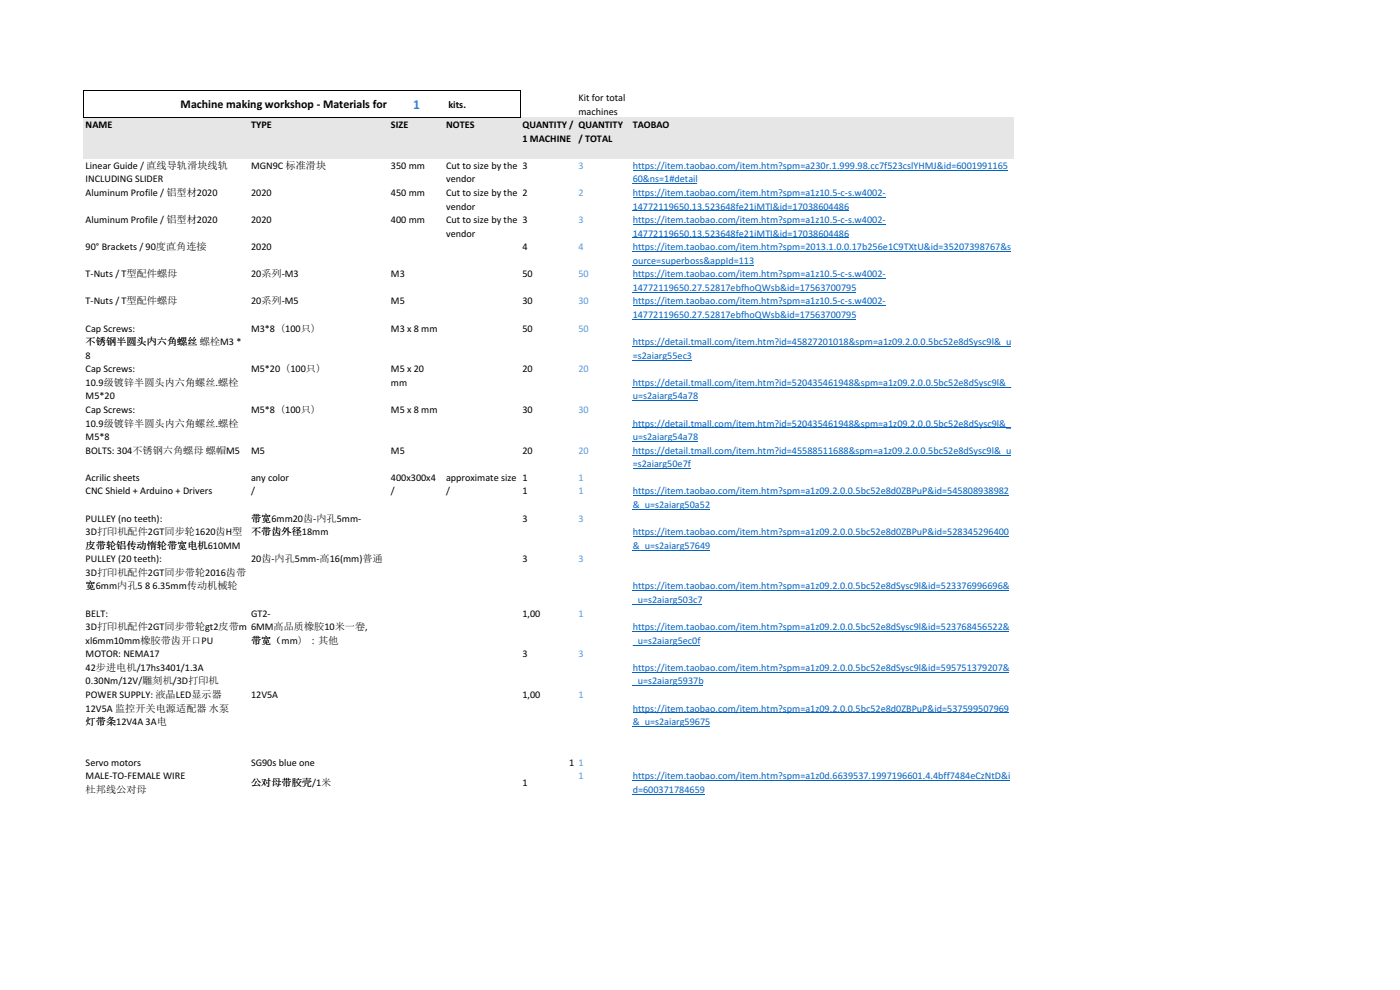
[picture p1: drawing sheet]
<svg xmlns="http://www.w3.org/2000/svg" width="297mm" height="210mm" viewBox="0 0 297 210" stroke-linecap="round" stroke-linejoin="round" font-family="sans-serif">
<defs><g id="words">
<text font-size="2.9" fill="#4472c4" x="87.6" y="23">1</text>
<text font-size="2.5" x="38.3" y="22.8">Machine making workshop - Materials for</text>
<g font-size="2.2">
<text x="95.1" y="22.8">kits.</text>
<text x="122.7" y="21.4">Kit for total</text>
<text x="18.2" y="27.2">NAME</text>
<text x="53.3" y="27.2">TYPE</text>
<text x="82.9" y="27.2">SIZE</text>
<text x="94.6" y="27.2">NOTES</text>
<text x="110.8" y="27.2">QUANTITY / QUANTITY</text>
<text x="122.7" y="24.3">machines</text>
<text x="134.2" y="27.2">TAOBAO</text>
<text x="18.2" y="35.8">Linear Guide / 直线导轨滑块线轨</text>
<text x="53.3" y="35.8">MGN9C 标准滑块</text>
<text x="82.9" y="35.8">350 mm</text>
<text x="94.6" y="35.8">Cut to size by the 3</text>
<text x="110.8" y="30">1 MACHINE</text>
<text x="122.7" y="30">/ TOTAL</text>
<text x="18.2" y="38.7">INCLUDING SLIDER</text>
<text x="18.2" y="41.6">Aluminum Profile / 铝型材2020</text>
<text x="53.3" y="41.6">2020</text>
<text x="82.9" y="41.6">450 mm</text>
<text x="94.6" y="38.7">vendor</text>
<text x="94.6" y="41.6">Cut to size by the 2</text>
<text x="18.2" y="47.3">Aluminum Profile / 铝型材2020</text>
<text x="53.3" y="47.3">2020</text>
<text x="82.9" y="47.3">400 mm</text>
<text x="94.6" y="44.4">vendor</text>
<text x="94.6" y="47.3">Cut to size by the 3</text>
<text x="18.2" y="53.1">90° Brackets / 90度直角连接</text>
<text x="53.3" y="53.1">2020</text>
<text x="94.6" y="50.2">vendor</text>
<text x="110.8" y="53.1">4</text>
<text x="18.2" y="58.8">T-Nuts / T型配件螺母</text>
<text x="53.3" y="58.8">20系列-M3</text>
<text x="82.9" y="58.8">M3</text>
<text x="110.8" y="58.8">50</text>
<text x="18.2" y="64.6">T-Nuts / T型配件螺母</text>
<text x="53.3" y="64.6">20系列-M5</text>
<text x="82.9" y="64.6">M5</text>
<text x="110.8" y="64.6">30</text>
<text x="18.2" y="70.3">Cap Screws:</text>
<text x="53.3" y="70.3">M3*8（100只）</text>
<text x="82.9" y="70.3">M3 x 8 mm</text>
<text x="110.8" y="70.3">50</text>
<text x="18.2" y="73.2">不锈钢半圆头内六角螺丝 螺栓M3 *</text>
<text x="18.2" y="76.1">8</text>
<text x="18.2" y="79">Cap Screws:</text>
<text x="18.2" y="81.9">10.9级镀锌半圆头内六角螺丝.螺栓</text>
<text x="53.3" y="79">M5*20（100只）</text>
<text x="82.9" y="79">M5 x 20</text>
<text x="82.9" y="81.9">mm</text>
<text x="110.8" y="79">20</text>
<text x="18.2" y="84.7">M5*20</text>
<text x="18.2" y="87.6">Cap Screws:</text>
<text x="53.3" y="87.6">M5*8（100只）</text>
<text x="82.9" y="87.6">M5 x 8 mm</text>
<text x="110.8" y="87.6">30</text>
<text x="18.2" y="90.5">10.9级镀锌半圆头内六角螺丝.螺栓</text>
<text x="18.2" y="93.4">M5*8</text>
<text x="18.2" y="96.3">BOLTS: 304不锈钢六角螺母 螺帽M5</text>
<text x="53.3" y="96.3">M5</text>
<text x="82.9" y="96.3">M5</text>
<text x="110.8" y="96.3">20</text>
<text x="18.2" y="102">Acrilic sheets</text>
<text x="18.2" y="104.9">CNC Shield + Arduino + Drivers</text>
<text x="53.3" y="102">any color</text>
<text x="53.3" y="104.9">/</text>
<text x="82.9" y="102">400x300x4</text>
<text x="82.9" y="104.9">/</text>
<text x="94.6" y="102">approximate size 1</text>
<text x="94.6" y="104.9">/</text>
<text x="110.8" y="104.9">1</text>
<text x="18.2" y="110.6">PULLEY (no teeth):</text>
<text x="18.2" y="113.5">3D打印机配件2GT同步轮1620齿H型</text>
<text x="53.3" y="110.6">带宽6mm20齿-内孔5mm-</text>
<text x="53.3" y="113.5">不带齿外径18mm</text>
<text x="110.8" y="110.6">3</text>
<text x="18.2" y="116.4">皮带轮铝传动惰轮带宽电机610MM</text>
<text x="18.2" y="119.3">PULLEY (20 teeth):</text>
<text x="53.3" y="119.3">20齿-内孔5mm-高16(mm)普通</text>
<text x="110.8" y="119.3">3</text>
<text x="18.2" y="122.2">3D打印机配件2GT同步带轮2016齿带</text>
<text x="18.2" y="125">宽6mm内孔5 8 6.35mm传动机械轮</text>
<text x="18.2" y="130.8">BELT:</text>
<text x="53.3" y="130.8">GT2-</text>
<text x="110.8" y="130.8">1,00</text>
<text x="18.2" y="133.7">3D打印机配件2GT同步带轮gt2皮带m 6MM高品质橡胶10米一卷,</text>
<text x="18.2" y="136.6">xl6mm10mm橡胶带齿开口PU</text>
<text x="53.3" y="136.6">带宽（mm）：其他</text>
<text x="18.2" y="139.4">MOTOR: NEMA17</text>
<text x="18.2" y="142.3">42步进电机/17hs3401/1.3A</text>
<text x="110.8" y="139.4">3</text>
<text x="18.2" y="145.2">0.30Nm/12V/雕刻机/3D打印机</text>
<text x="18.2" y="148.1">POWER SUPPLY: 液晶LED显示器</text>
<text x="53.3" y="148.1">12V5A</text>
<text x="110.8" y="148.1">1,00</text>
<text x="18.2" y="151">12V5A 监控开关电源适配器 水泵</text>
<text x="18.2" y="153.8">灯带条12V4A 3A电</text>
<text x="18.2" y="162.5">Servo motors</text>
<text x="18.2" y="165.3">MALE-TO-FEMALE WIRE</text>
<text x="53.3" y="162.5">SG90s blue one</text>
<text x="53.3" y="166.8">公对母带胶壳/1米</text>
<text x="110.8" y="166.8">1</text>
<text x="120.7" y="162.5">1</text>
<text x="18.2" y="168.2">杜邦线公对母</text>
</g>
<g font-size="2.2" fill="#5f8ced">
<text x="122.7" y="35.8">3</text>
<text x="122.7" y="41.6">2</text>
<text x="122.7" y="47.3">3</text>
<text x="122.7" y="53.1">4</text>
<text x="122.7" y="58.8">50</text>
<text x="122.7" y="64.6">30</text>
<text x="122.7" y="70.3">50</text>
<text x="122.7" y="79">20</text>
<text x="122.7" y="87.6">30</text>
<text x="122.7" y="96.3">20</text>
<text x="122.7" y="102">1</text>
<text x="122.7" y="104.9">1</text>
<text x="122.7" y="110.6">3</text>
<text x="122.7" y="119.3">3</text>
<text x="122.7" y="130.8">1</text>
<text x="122.7" y="139.4">3</text>
<text x="122.7" y="148.1">1</text>
<text x="122.7" y="162.5">1</text>
<text x="122.7" y="165.3">1</text>
</g>
<g font-size="2.2" fill="#0563c1">
<text x="134.2" y="35.8">https://item.taobao.com/item.htm?spm=a230r.1.999.98.cc7f523cslYHMJ&amp;id=6001991165</text>
<text x="134.2" y="38.7">60&amp;ns=1#detail</text>
<text x="134.2" y="41.6">https://item.taobao.com/item.htm?spm=a1z10.5-c-s.w4002-</text>
<text x="134.2" y="44.4">14772119650.13.523648fe21iMTI&amp;id=17038604486</text>
<text x="134.2" y="47.3">https://item.taobao.com/item.htm?spm=a1z10.5-c-s.w4002-</text>
<text x="134.2" y="50.2">14772119650.13.523648fe21iMTI&amp;id=17038604486</text>
<text x="134.2" y="53.1">https://item.taobao.com/item.htm?spm=2013.1.0.0.17b256e1C9TXtU&amp;id=35207398767&amp;s</text>
<text x="134.2" y="56">ource=superboss&amp;appId=113</text>
<text x="134.2" y="58.8">https://item.taobao.com/item.htm?spm=a1z10.5-c-s.w4002-</text>
<text x="134.2" y="61.7">14772119650.27.52817ebfhoQWsb&amp;id=17563700795</text>
<text x="134.2" y="64.6">https://item.taobao.com/item.htm?spm=a1z10.5-c-s.w4002-</text>
<text x="134.2" y="67.5">14772119650.27.52817ebfhoQWsb&amp;id=17563700795</text>
<text x="134.2" y="73.2">https://detail.tmall.com/item.htm?id=45827201018&amp;spm=a1z09.2.0.0.5bc52e8dSysc9l&amp;_u</text>
<text x="134.2" y="76.1">=s2aiarg55ec3</text>
<text x="134.2" y="81.9">https://detail.tmall.com/item.htm?id=520435461948&amp;spm=a1z09.2.0.0.5bc52e8dSysc9l&amp;_</text>
<text x="134.2" y="84.7">u=s2aiarg54a78</text>
<text x="134.2" y="90.5">https://detail.tmall.com/item.htm?id=520435461948&amp;spm=a1z09.2.0.0.5bc52e8dSysc9l&amp;_</text>
<text x="134.2" y="93.4">u=s2aiarg54a78</text>
<text x="134.2" y="96.3">https://detail.tmall.com/item.htm?id=45588511688&amp;spm=a1z09.2.0.0.5bc52e8dSysc9l&amp;_u</text>
<text x="134.2" y="99.1">=s2aiarg50e7f</text>
<text x="134.2" y="104.9">https://item.taobao.com/item.htm?spm=a1z09.2.0.0.5bc52e8d0ZBPuP&amp;id=545808938982</text>
<text x="134.2" y="107.8">&amp;_u=s2aiarg50a52</text>
<text x="134.2" y="113.5">https://item.taobao.com/item.htm?spm=a1z09.2.0.0.5bc52e8d0ZBPuP&amp;id=528345296400</text>
<text x="134.2" y="116.4">&amp;_u=s2aiarg57649</text>
<text x="134.2" y="125">https://item.taobao.com/item.htm?spm=a1z09.2.0.0.5bc52e8dSysc9l&amp;id=523376996696&amp;</text>
<text x="134.2" y="127.9">_u=s2aiarg503c7</text>
<text x="134.2" y="133.7">https://item.taobao.com/item.htm?spm=a1z09.2.0.0.5bc52e8dSysc9l&amp;id=523768456522&amp;</text>
<text x="134.2" y="136.6">_u=s2aiarg5ec0f</text>
<text x="134.2" y="142.3">https://item.taobao.com/item.htm?spm=a1z09.2.0.0.5bc52e8dSysc9l&amp;id=595751379207&amp;</text>
<text x="134.2" y="145.2">_u=s2aiarg5937b</text>
<text x="134.2" y="151">https://item.taobao.com/item.htm?spm=a1z09.2.0.0.5bc52e8d0ZBPuP&amp;id=537599507969</text>
<text x="134.2" y="153.8">&amp;_u=s2aiarg59675</text>
<text x="134.2" y="165.3">https://item.taobao.com/item.htm?spm=a1z0d.6639537.1997196601.4.4bff7484eCzNtD&amp;i</text>
<text x="134.2" y="168.2">d=600371784659</text>
</g>
</g></defs>
<path d="M17.6 24.8h197.4v8.8h-197.4z" fill="#e7e6e6"/>
<g fill="none" stroke="#0563c1" stroke-width=".21">
<path d="M134.2 36.1h79.5M134.2 39h13.7M134.2 41.8h53.6M134.2 44.7h45.9M134.2 47.6h53.6M134.2 50.5h45.9M134.2 53.3h80.3M134.2 56.2h25.7M134.2 59.1h53.6M134.2 62h47.3M134.2 64.9h53.6M134.2 67.7h47.3"/>
<path d="M134.2 73.5h80.3M134.2 76.4h12.6M134.2 82.1h80.3M134.2 85h13.9M134.2 90.8h80.3M134.2 93.6h13.9M134.2 96.5h80.3M134.2 99.4h12.3M134.2 105.2h79.7M134.2 108h16.4M134.2 113.8h79.7M134.2 116.7h16.4"/>
<path d="M134.2 125.3h79.9M134.2 128.2h14.8M134.2 133.9h79.9M134.2 136.8h14.2M134.2 142.6h79.9M134.2 145.5h15M134.2 151.2h79.7M134.2 154.1h16.4M134.2 165.6h80.1M134.2 168.5h15.3"/>
</g>
<path d="M17.7 19.1v5.9M17.8 19.2h92.7M110.4 19.3v5.7M17.8 24.9h92.7" fill="none" stroke="#000" stroke-width=".21"/>
<use href="#words"/>
</svg>
